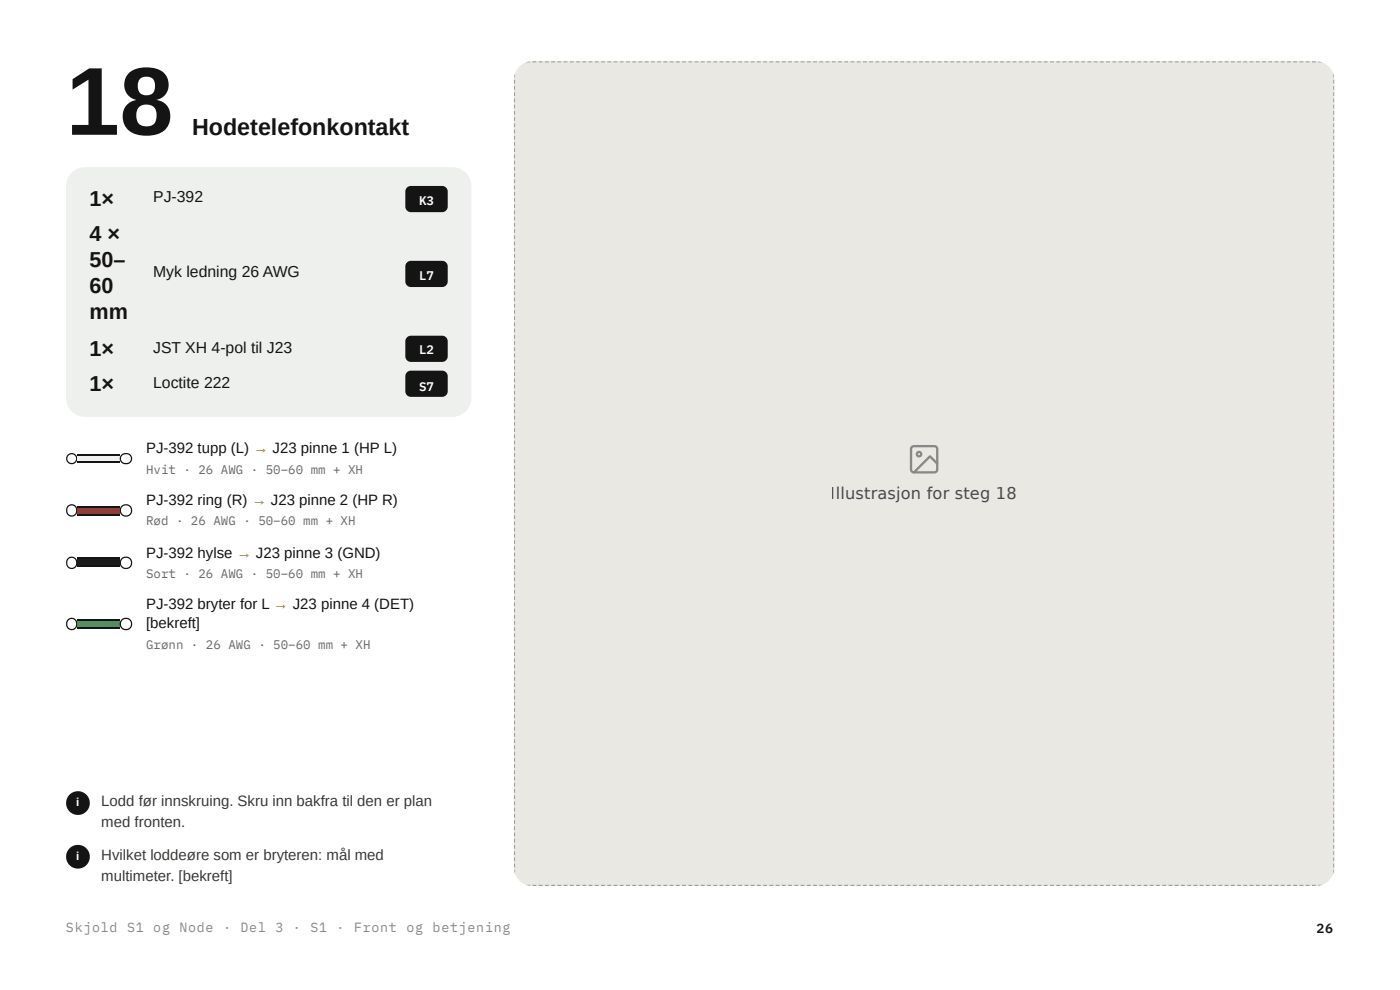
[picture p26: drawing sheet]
<svg xmlns="http://www.w3.org/2000/svg" width="297mm" height="210mm" viewBox="0 0 297 210" stroke-linecap="round" stroke-linejoin="round" font-family="sans-serif">
<defs><g id="words">
<text font-size="20.5" fill="#141415" x="14" y="28.6">18</text>
<text font-size="4.9" fill="#141415" x="40.8" y="28.6">Hodetelefonkontakt</text>
<g font-size="4.6" fill="#141415">
<text x="19" y="43.7">1×</text>
<text x="19" y="51.1">4 ×</text>
<text x="19" y="56.6">50–</text>
<text x="19" y="62.2">60</text>
<text x="19" y="67.7">mm</text>
<text x="19" y="75.4">1×</text>
<text x="19" y="82.8">1×</text>
</g>
<text font-size="3.4" fill="#141415" x="176.3" y="105.8">Illustrasjon for steg 18</text>
<g font-size="3.3" fill="#141415">
<text x="32.5" y="42.9">PJ-392</text>
<text x="32.5" y="58.7">Myk ledning 26 AWG</text>
<text x="32.5" y="74.9">JST XH 4-pol til J23</text>
<text x="32.5" y="82.3">Loctite 222</text>
</g>
<g font-size="3.2" fill="#141415">
<text x="31" y="96">PJ-392 tupp (L) → J23 pinne 1 (HP L)</text>
<text x="31" y="107.2">PJ-392 ring (R) → J23 pinne 2 (HP R)</text>
<text x="31" y="118.3">PJ-392 hylse → J23 pinne 3 (GND)</text>
<text x="31" y="129.1">PJ-392 bryter for L → J23 pinne 4 (DET)</text>
<text x="31" y="133.1">[bekreft]</text>
</g>
<g font-size="3.2" fill="#3a3a37">
<text x="21.5" y="170.9">Lodd før innskruing. Skru inn bakfra til den er plan</text>
<text x="21.5" y="175.4">med fronten.</text>
<text x="21.5" y="182.3">Hvilket loddeøre som er bryteren: mål med</text>
<text x="21.5" y="186.8">multimeter. [bekreft]</text>
</g>
<g font-size="2.8" fill="#8b8b86">
<text x="14" y="197.6">Skjold</text>
<text x="27" y="197.6">S1</text>
<text x="32.5" y="197.6">og</text>
<text x="38.1" y="197.6">Node</text>
<text x="47.3" y="197.6">·</text>
<text x="51" y="197.6">Del</text>
<text x="58.4" y="197.6">3</text>
<text x="62.2" y="197.6">·</text>
<text x="65.9" y="197.6">S1</text>
<text x="71.4" y="197.6">·</text>
<text x="75.1" y="197.6">Front</text>
<text x="86.2" y="197.6">og</text>
<text x="91.8" y="197.6">betjening</text>
</g>
<text font-size="2.8" fill="#141415" x="279.3" y="197.9">26</text>
<g font-size="2.6" fill="#fff">
<text x="88.9" y="43.4">K3</text>
<text x="88.9" y="59.3">L7</text>
<text x="88.9" y="75.1">L2</text>
<text x="88.9" y="82.8">S7</text>
</g>
<g font-size="2.6" fill="#6a6a65">
<text x="31" y="100.5">Hvit · 26 AWG · 50–60 mm + XH</text>
<text x="31" y="111.4">Rød · 26 AWG · 50–60 mm + XH</text>
<text x="31" y="122.5">Sort · 26 AWG · 50–60 mm + XH</text>
<text x="31" y="137.6">Grønn · 26 AWG · 50–60 mm + XH</text>
</g>
<g font-size="2.5" fill="#fff">
<text x="16.2" y="170.9">i</text>
<text x="16.2" y="182.3">i</text>
</g>
</g></defs>
<path d="M15.2 36.6l1.3-.8 1.5-.3h78a4 4 0 0 1 4 4v44.9a4 4 0 0 1-4 4h-78a4 4 0 0 1-4-4v-44.9l.3-1.6z" fill="#eef0ee"/>
<g fill="#141415">
<path d="M86.3 39.8l.9-.4h6.6a1.2 1.2 0 0 1 1.2 1.2v3.2a1.2 1.2 0 0 1-1.2 1.2h-6.6a1.2 1.2 0 0 1-1.2-1.2v-3.3z"/>
<path d="M86.3 55.6l.9-.3h6.6a1.2 1.2 0 0 1 1.2 1.2v3.2a1.2 1.2 0 0 1-1.2 1.2h-6.6a1.2 1.2 0 0 1-1.2-1.2v-3.4z"/>
<path d="M86.3 71.5l.9-.3h6.6a1.2 1.2 0 0 1 1.2 1.2v3.1a1.2 1.2 0 0 1-1.2 1.2h-6.6a1.2 1.2 0 0 1-1.2-1.2v-3.3z"/>
<path d="M86.3 78.9l.9-.3h6.6a1.2 1.2 0 0 1 1.2 1.2v3.1a1.2 1.2 0 0 1-1.2 1.2h-6.6a1.2 1.2 0 0 1-1.2-1.2v-3.3z"/>
</g>
<circle cx="15.2" cy="97.2" r="1.06" fill="#fff"/>
<circle cx="15.2" cy="97.2" r="1.06" fill="none" stroke="#141415" stroke-width=".26"/>
<path d="M16.4 96.3h9v1.9h-9z" fill="#f2f2ee"/>
<path d="M16.4 96.4h9M16.4 98h9" fill="none" stroke="#141415" stroke-width=".26"/>
<circle cx="26.7" cy="97.3" r="1.15" fill="#fff"/>
<circle cx="26.7" cy="97.3" r="1.15" fill="none" stroke="#141415" stroke-width=".26"/>
<path d="M14.5 107.3a1.11 1.11 0 0 1 1.5 .2 1.11 1.11 0 0 1-.1 1.5 1.11 1.11 0 0 1-1.6-.1 1.43 1.43 0 0 1 .2-1.6z" fill="#fff"/>
<path d="M14.5 107.3a1.11 1.11 0 0 1 1.5 .2 1.11 1.11 0 0 1-.1 1.5 1.11 1.11 0 0 1-1.6-.1 1.43 1.43 0 0 1 .2-1.6z" fill="none" stroke="#141415" stroke-width=".26"/>
<path d="M16.4 107.4h9v1.9h-9z" fill="#c8342b"/>
<path d="M16.4 107.6h9M16.4 109.1h9" fill="none" stroke="#141415" stroke-width=".26"/>
<circle cx="26.7" cy="108.2" r="1.21" fill="#fff"/>
<circle cx="26.7" cy="108.2" r="1.21" fill="none" stroke="#141415" stroke-width=".26"/>
<path d="M14.5 118.4a1.11 1.11 0 0 1 1.5 .2 1.11 1.11 0 0 1-.1 1.6 1.11 1.11 0 0 1-1.6-.2 1.43 1.43 0 0 1 .2-1.6z" fill="#fff"/>
<path d="M14.5 118.4a1.11 1.11 0 0 1 1.5 .2 1.11 1.11 0 0 1-.1 1.6 1.11 1.11 0 0 1-1.6-.2 1.43 1.43 0 0 1 .2-1.6z" fill="none" stroke="#141415" stroke-width=".26"/>
<path d="M16.4 118.3h9v1.8h-9z" fill="#1b1b1c"/>
<path d="M16.4 118.4h9M16.4 120h9" fill="none" stroke="#141415" stroke-width=".26"/>
<circle cx="26.7" cy="119.3" r="1.21" fill="#fff"/>
<circle cx="26.7" cy="119.3" r="1.21" fill="none" stroke="#141415" stroke-width=".26"/>
<path d="M14.5 131.4a1.11 1.11 0 0 1 1.5 .2 1.11 1.11 0 0 1-.1 1.5 1.11 1.11 0 0 1-1.6-.1 1.42 1.42 0 0 1 .2-1.6z" fill="#fff"/>
<path d="M14.5 131.4a1.11 1.11 0 0 1 1.5 .2 1.11 1.11 0 0 1-.1 1.5 1.11 1.11 0 0 1-1.6-.1 1.42 1.42 0 0 1 .2-1.6z" fill="none" stroke="#141415" stroke-width=".26"/>
<path d="M16.4 131.2h9v2.1h-9z" fill="#3a9a4c"/>
<path d="M16.4 131.4h9M16.4 133.2h9" fill="none" stroke="#141415" stroke-width=".26"/>
<circle cx="26.7" cy="132.3" r="1.21" fill="#fff"/>
<circle cx="26.7" cy="132.3" r="1.21" fill="none" stroke="#141415" stroke-width=".26"/>
<g fill="#141415">
<circle cx="16.5" cy="170.3" r="2.52"/>
<circle cx="16.5" cy="181.6" r="2.52"/>
</g>
<path d="M110.2 14.1l1.3-.8 1.5-.3h166.1a4 4 0 0 1 4 4v166.9a4 4 0 0 1-4 4h-166.1a4 4 0 0 1-4-4v-166.9l.3-1.6z" fill="#f3f1ec"/>
<g fill="none" stroke="#141415" stroke-width=".49">
<path d="M193.5 94.8l.4-.2h4.3a.62 .62 0 0 1 .6 .6v4.3a.62 .62 0 0 1-.6 .6h-4.3a.62 .62 0 0 1-.6-.6v-4.3zM198.8 98.3l-1.5-1.6-3.4 3.4"/>
<circle cx="195" cy="96.3" r=".46"/>
</g>
<g fill="#141415">
<path d="M109 13h.8v.2h-.8zM110.3 13h.8v.2h-.8zM111.7 13h.7v.2h-.7zM113 13h.8v.2h-.8zM114.3 13h.8v.2h-.8zM115.6 13h.8v.2h-.8zM116.9 13h.8v.2h-.8zM118.3 13h.8v.2h-.8zM119.6 13h.8v.2h-.8zM120.9 13h.8v.2h-.8zM122.2 13h.8v.2h-.8zM123.6 13h.8v.2h-.8zM124.9 13h.8v.2h-.8zM126.2 13h.8v.2h-.8zM127.5 13h.8v.2h-.8zM128.9 13h.7v.2h-.7zM130.2 13h.8v.2h-.8zM131.5 13h.8v.2h-.8zM132.8 13h.8v.2h-.8zM134.1 13h.8v.2h-.8zM135.5 13h.8v.2h-.8zM136.8 13h.8v.2h-.8zM138.1 13h.8v.2h-.8zM139.4 13h.8v.2h-.8zM140.8 13h.8v.2h-.8zM142.1 13h.8v.2h-.8zM143.4 13h.8v.2h-.8zM144.7 13h.8v.2h-.8zM146.1 13h.7v.2h-.7zM147.4 13h.8v.2h-.8zM148.7 13h.8v.2h-.8zM150 13h.8v.2h-.8zM151.3 13h.8v.2h-.8zM152.7 13h.8v.2h-.8zM154 13h.8v.2h-.8zM155.3 13h.8v.2h-.8zM156.6 13h.8v.2h-.8zM158 13h.8v.2h-.8zM159.3 13h.8v.2h-.8zM160.6 13h.8v.2h-.8zM161.9 13h.8v.2h-.8zM163.2 13h.8v.2h-.8zM164.6 13h.8v.2h-.8zM165.9 13h.8v.2h-.8zM167.2 13h.8v.2h-.8zM168.5 13h.8v.2h-.8zM169.9 13h.8v.2h-.8zM171.2 13h.8v.2h-.8zM172.5 13h.8v.2h-.8zM173.8 13h.8v.2h-.8zM175.2 13h.7v.2h-.7zM176.5 13h.8v.2h-.8zM177.8 13h.8v.2h-.8zM179.1 13h.8v.2h-.8zM180.4 13h.8v.2h-.8zM181.8 13h.8v.2h-.8zM183.1 13h.8v.2h-.8zM184.4 13h.8v.2h-.8zM185.7 13h.8v.2h-.8zM187.1 13h.8v.2h-.8zM188.4 13h.8v.2h-.8zM189.7 13h.8v.2h-.8zM191 13h.8v.2h-.8zM192.4 13h.7v.2h-.7zM193.7 13h.8v.2h-.8zM195 13h.8v.2h-.8zM196.3 13h.8v.2h-.8zM197.6 13h.8v.2h-.8zM199 13h.8v.2h-.8zM200.3 13h.8v.2h-.8zM201.6 13h.8v.2h-.8zM202.9 13h.8v.2h-.8zM204.3 13h.8v.2h-.8zM205.6 13h.8v.2h-.8zM206.9 13h.8v.2h-.8zM208.2 13h.8v.2h-.8zM209.5 13h.8v.2h-.8zM210.9 13h.8v.2h-.8zM212.2 13h.8v.2h-.8zM213.5 13h.8v.2h-.8zM214.8 13h.8v.2h-.8zM216.2 13h.8v.2h-.8zM217.5 13h.8v.2h-.8zM218.8 13h.8v.2h-.8zM220.1 13h.8v.2h-.8zM221.5 13h.7v.2h-.7zM222.8 13h.8v.2h-.8zM224.1 13h.8v.2h-.8zM225.4 13h.8v.2h-.8zM226.7 13h.8v.2h-.8zM228.1 13h.8v.2h-.8zM229.4 13h.8v.2h-.8zM230.7 13h.8v.2h-.8zM232 13h.8v.2h-.8zM233.4 13h.8v.2h-.8zM234.7 13h.8v.2h-.8zM236 13h.8v.2h-.8zM237.3 13h.8v.2h-.8zM238.7 13h.7v.2h-.7zM240 13h.8v.2h-.8zM241.3 13h.8v.2h-.8zM242.6 13h.8v.2h-.8zM243.9 13h.8v.2h-.8zM245.3 13h.8v.2h-.8zM246.6 13h.8v.2h-.8zM247.9 13h.8v.2h-.8zM249.2 13h.8v.2h-.8zM250.6 13h.8v.2h-.8zM251.9 13h.8v.2h-.8zM253.2 13h.8v.2h-.8zM254.5 13h.8v.2h-.8zM255.9 13h.7v.2h-.7zM257.2 13h.8v.2h-.8zM258.5 13h.8v.2h-.8zM259.8 13h.8v.2h-.8zM261.1 13h.8v.2h-.8zM262.5 13h.8v.2h-.8zM263.8 13h.8v.2h-.8zM265.1 13h.8v.2h-.8zM266.4 13h.8v.2h-.8zM267.8 13h.8v.2h-.8zM269.1 13h.8v.2h-.8zM270.4 13h.8v.2h-.8zM271.7 13h.8v.2h-.8zM273 13h.8v.2h-.8zM274.4 13h.8v.2h-.8zM275.7 13h.8v.2h-.8zM277 13h.8v.2h-.8zM278.3 13h.8v.2h-.8zM279.7 13h.8v.2h-.8zM281 13h.8v.2h-.8zM282.3 13h.8v.2h-.8z"/>
<path d="M109 187.6h.8v.3h-.8zM110.3 187.6h.8v.3h-.8zM111.7 187.6h.7v.3h-.7zM113 187.6h.8v.3h-.8zM114.3 187.6h.8v.3h-.8zM115.6 187.6h.8v.3h-.8zM116.9 187.6h.8v.3h-.8zM118.3 187.6h.8v.3h-.8zM119.6 187.6h.8v.3h-.8zM120.9 187.6h.8v.3h-.8zM122.2 187.6h.8v.3h-.8zM123.6 187.6h.8v.3h-.8zM124.9 187.6h.8v.3h-.8zM126.2 187.6h.8v.3h-.8zM127.5 187.6h.8v.3h-.8zM128.9 187.6h.7v.3h-.7zM130.2 187.6h.8v.3h-.8zM131.5 187.6h.8v.3h-.8zM132.8 187.6h.8v.3h-.8zM134.1 187.6h.8v.3h-.8zM135.5 187.6h.8v.3h-.8zM136.8 187.6h.8v.3h-.8zM138.1 187.6h.8v.3h-.8zM139.4 187.6h.8v.3h-.8zM140.8 187.6h.8v.3h-.8zM142.1 187.6h.8v.3h-.8zM143.4 187.6h.8v.3h-.8zM144.7 187.6h.8v.3h-.8zM146.1 187.6h.7v.3h-.7zM147.4 187.6h.8v.3h-.8zM148.7 187.6h.8v.3h-.8zM150 187.6h.8v.3h-.8zM151.3 187.6h.8v.3h-.8zM152.7 187.6h.8v.3h-.8zM154 187.6h.8v.3h-.8zM155.3 187.6h.8v.3h-.8zM156.6 187.6h.8v.3h-.8zM158 187.6h.8v.3h-.8zM159.3 187.6h.8v.3h-.8zM160.6 187.6h.8v.3h-.8zM161.9 187.6h.8v.3h-.8zM163.2 187.6h.8v.3h-.8zM164.6 187.6h.8v.3h-.8zM165.9 187.6h.8v.3h-.8zM167.2 187.6h.8v.3h-.8zM168.5 187.6h.8v.3h-.8zM169.9 187.6h.8v.3h-.8zM171.2 187.6h.8v.3h-.8zM172.5 187.6h.8v.3h-.8zM173.8 187.6h.8v.3h-.8zM175.2 187.6h.7v.3h-.7zM176.5 187.6h.8v.3h-.8zM177.8 187.6h.8v.3h-.8zM179.1 187.6h.8v.3h-.8zM180.4 187.6h.8v.3h-.8zM181.8 187.6h.8v.3h-.8zM183.1 187.6h.8v.3h-.8zM184.4 187.6h.8v.3h-.8zM185.7 187.6h.8v.3h-.8zM187.1 187.6h.8v.3h-.8zM188.4 187.6h.8v.3h-.8zM189.7 187.6h.8v.3h-.8zM191 187.6h.8v.3h-.8zM192.4 187.6h.7v.3h-.7zM193.7 187.6h.8v.3h-.8zM195 187.6h.8v.3h-.8zM196.3 187.6h.8v.3h-.8zM197.6 187.6h.8v.3h-.8zM199 187.6h.8v.3h-.8zM200.3 187.6h.8v.3h-.8zM201.6 187.6h.8v.3h-.8zM202.9 187.6h.8v.3h-.8zM204.3 187.6h.8v.3h-.8zM205.6 187.6h.8v.3h-.8zM206.9 187.6h.8v.3h-.8zM208.2 187.6h.8v.3h-.8zM209.5 187.6h.8v.3h-.8zM210.9 187.6h.8v.3h-.8zM212.2 187.6h.8v.3h-.8zM213.5 187.6h.8v.3h-.8zM214.8 187.6h.8v.3h-.8zM216.2 187.6h.8v.3h-.8zM217.5 187.6h.8v.3h-.8zM218.8 187.6h.8v.3h-.8zM220.1 187.6h.8v.3h-.8zM221.5 187.6h.7v.3h-.7zM222.8 187.6h.8v.3h-.8zM224.1 187.6h.8v.3h-.8zM225.4 187.6h.8v.3h-.8zM226.7 187.6h.8v.3h-.8zM228.1 187.6h.8v.3h-.8zM229.4 187.6h.8v.3h-.8zM230.7 187.6h.8v.3h-.8zM232 187.6h.8v.3h-.8zM233.4 187.6h.8v.3h-.8zM234.7 187.6h.8v.3h-.8zM236 187.6h.8v.3h-.8zM237.3 187.6h.8v.3h-.8zM238.7 187.6h.7v.3h-.7zM240 187.6h.8v.3h-.8zM241.3 187.6h.8v.3h-.8zM242.6 187.6h.8v.3h-.8zM243.9 187.6h.8v.3h-.8zM245.3 187.6h.8v.3h-.8zM246.6 187.6h.8v.3h-.8zM247.9 187.6h.8v.3h-.8zM249.2 187.6h.8v.3h-.8zM250.6 187.6h.8v.3h-.8zM251.9 187.6h.8v.3h-.8zM253.2 187.6h.8v.3h-.8zM254.5 187.6h.8v.3h-.8zM255.9 187.6h.7v.3h-.7zM257.2 187.6h.8v.3h-.8zM258.5 187.6h.8v.3h-.8zM259.8 187.6h.8v.3h-.8zM261.1 187.6h.8v.3h-.8zM262.5 187.6h.8v.3h-.8zM263.8 187.6h.8v.3h-.8zM265.1 187.6h.8v.3h-.8zM266.4 187.6h.8v.3h-.8zM267.8 187.6h.8v.3h-.8zM269.1 187.6h.8v.3h-.8zM270.4 187.6h.8v.3h-.8zM271.7 187.6h.8v.3h-.8zM273 187.6h.8v.3h-.8zM274.4 187.6h.8v.3h-.8zM275.7 187.6h.8v.3h-.8zM277 187.6h.8v.3h-.8zM278.3 187.6h.8v.3h-.8zM279.7 187.6h.8v.3h-.8zM281 187.6h.8v.3h-.8zM282.3 187.6h.8v.3h-.8z"/>
<path d="M282.8 13h.3v.8h-.3zM282.8 14.3h.3v.8h-.3zM282.8 15.6h.3v.8h-.3zM282.8 16.9h.3v.8h-.3zM282.8 18.2h.3v.8h-.3zM282.8 19.6h.3v.8h-.3zM282.8 20.9h.3v.8h-.3zM282.8 22.2h.3v.8h-.3zM282.8 23.5h.3v.8h-.3zM282.8 24.8h.3v.8h-.3zM282.8 26.2h.3v.7h-.3zM282.8 27.5h.3v.8h-.3zM282.8 28.8h.3v.8h-.3zM282.8 30.1h.3v.8h-.3zM282.8 31.4h.3v.8h-.3zM282.8 32.7h.3v.8h-.3zM282.8 34.1h.3v.8h-.3zM282.8 35.4h.3v.8h-.3zM282.8 36.7h.3v.8h-.3zM282.8 38h.3v.8h-.3zM282.8 39.3h.3v.8h-.3zM282.8 40.7h.3v.8h-.3zM282.8 42h.3v.8h-.3zM282.8 43.3h.3v.8h-.3zM282.8 44.6h.3v.8h-.3zM282.8 45.9h.3v.8h-.3zM282.8 47.3h.3v.7h-.3zM282.8 48.6h.3v.8h-.3zM282.8 49.9h.3v.8h-.3zM282.8 51.2h.3v.8h-.3zM282.8 52.5h.3v.8h-.3zM282.8 53.9h.3v.7h-.3zM282.8 55.2h.3v.8h-.3zM282.8 56.5h.3v.8h-.3zM282.8 57.8h.3v.8h-.3zM282.8 59.1h.3v.8h-.3zM282.8 60.4h.3v.8h-.3zM282.8 61.8h.3v.8h-.3zM282.8 63.1h.3v.8h-.3zM282.8 64.4h.3v.8h-.3zM282.8 65.7h.3v.8h-.3zM282.8 67h.3v.8h-.3zM282.8 68.4h.3v.8h-.3zM282.8 69.7h.3v.8h-.3zM282.8 71h.3v.8h-.3zM282.8 72.3h.3v.8h-.3zM282.8 73.6h.3v.8h-.3zM282.8 75h.3v.7h-.3zM282.8 76.3h.3v.8h-.3zM282.8 77.6h.3v.8h-.3zM282.8 78.9h.3v.8h-.3zM282.8 80.2h.3v.8h-.3zM282.8 81.5h.3v.8h-.3zM282.8 82.9h.3v.8h-.3zM282.8 84.2h.3v.8h-.3zM282.8 85.5h.3v.8h-.3zM282.8 86.8h.3v.8h-.3zM282.8 88.1h.3v.8h-.3zM282.8 89.5h.3v.8h-.3zM282.8 90.8h.3v.8h-.3zM282.8 92.1h.3v.8h-.3zM282.8 93.4h.3v.8h-.3zM282.8 94.7h.3v.8h-.3zM282.8 96.1h.3v.7h-.3zM282.8 97.4h.3v.8h-.3zM282.8 98.7h.3v.8h-.3zM282.8 100h.3v.8h-.3zM282.8 101.3h.3v.8h-.3zM282.8 102.7h.3v.7h-.3zM282.8 104h.3v.8h-.3zM282.8 105.3h.3v.8h-.3zM282.8 106.6h.3v.8h-.3zM282.8 107.9h.3v.8h-.3zM282.8 109.2h.3v.8h-.3zM282.8 110.6h.3v.8h-.3zM282.8 111.9h.3v.8h-.3zM282.8 113.2h.3v.8h-.3zM282.8 114.5h.3v.8h-.3zM282.8 115.8h.3v.8h-.3zM282.8 117.2h.3v.8h-.3zM282.8 118.5h.3v.8h-.3zM282.8 119.8h.3v.8h-.3zM282.8 121.1h.3v.8h-.3zM282.8 122.4h.3v.8h-.3zM282.8 123.8h.3v.7h-.3zM282.8 125.1h.3v.8h-.3zM282.8 126.4h.3v.8h-.3zM282.8 127.7h.3v.8h-.3zM282.8 129h.3v.8h-.3zM282.8 130.3h.3v.8h-.3zM282.8 131.7h.3v.8h-.3zM282.8 133h.3v.8h-.3zM282.8 134.3h.3v.8h-.3zM282.8 135.6h.3v.8h-.3zM282.8 136.9h.3v.8h-.3zM282.8 138.3h.3v.8h-.3zM282.8 139.6h.3v.8h-.3zM282.8 140.9h.3v.8h-.3zM282.8 142.2h.3v.8h-.3zM282.8 143.5h.3v.8h-.3zM282.8 144.9h.3v.7h-.3zM282.8 146.2h.3v.8h-.3zM282.8 147.5h.3v.8h-.3zM282.8 148.8h.3v.8h-.3zM282.8 150.1h.3v.8h-.3zM282.8 151.4h.3v.8h-.3zM282.8 152.8h.3v.8h-.3zM282.8 154.1h.3v.8h-.3zM282.8 155.4h.3v.8h-.3zM282.8 156.7h.3v.8h-.3zM282.8 158h.3v.8h-.3zM282.8 159.4h.3v.8h-.3zM282.8 160.7h.3v.8h-.3zM282.8 162h.3v.8h-.3zM282.8 163.3h.3v.8h-.3zM282.8 164.6h.3v.8h-.3zM282.8 166h.3v.8h-.3zM282.8 167.3h.3v.8h-.3zM282.8 168.6h.3v.8h-.3zM282.8 169.9h.3v.8h-.3zM282.8 171.2h.3v.8h-.3zM282.8 172.6h.3v.7h-.3zM282.8 173.9h.3v.8h-.3zM282.8 175.2h.3v.8h-.3zM282.8 176.5h.3v.8h-.3zM282.8 177.8h.3v.8h-.3zM282.8 179.1h.3v.8h-.3zM282.8 180.5h.3v.8h-.3zM282.8 181.8h.3v.8h-.3zM282.8 183.1h.3v.8h-.3zM282.8 184.4h.3v.8h-.3zM282.8 185.7h.3v.8h-.3zM282.8 187.1h.3v.8h-.3z"/>
<path d="M109 13h.3v.8h-.3zM109 14.3h.3v.8h-.3zM109 15.6h.3v.8h-.3zM109 16.9h.3v.8h-.3zM109 18.2h.3v.8h-.3zM109 19.6h.3v.8h-.3zM109 20.9h.3v.8h-.3zM109 22.2h.3v.8h-.3zM109 23.5h.3v.8h-.3zM109 24.8h.3v.8h-.3zM109 26.2h.3v.7h-.3zM109 27.5h.3v.8h-.3zM109 28.8h.3v.8h-.3zM109 30.1h.3v.8h-.3zM109 31.4h.3v.8h-.3zM109 32.7h.3v.8h-.3zM109 34.1h.3v.8h-.3zM109 35.4h.3v.8h-.3zM109 36.7h.3v.8h-.3zM109 38h.3v.8h-.3zM109 39.3h.3v.8h-.3zM109 40.7h.3v.8h-.3zM109 42h.3v.8h-.3zM109 43.3h.3v.8h-.3zM109 44.6h.3v.8h-.3zM109 45.9h.3v.8h-.3zM109 47.3h.3v.7h-.3zM109 48.6h.3v.8h-.3zM109 49.9h.3v.8h-.3zM109 51.2h.3v.8h-.3zM109 52.5h.3v.8h-.3zM109 53.9h.3v.7h-.3zM109 55.2h.3v.8h-.3zM109 56.5h.3v.8h-.3zM109 57.8h.3v.8h-.3zM109 59.1h.3v.8h-.3zM109 60.4h.3v.8h-.3zM109 61.8h.3v.8h-.3zM109 63.1h.3v.8h-.3zM109 64.4h.3v.8h-.3zM109 65.7h.3v.8h-.3zM109 67h.3v.8h-.3zM109 68.4h.3v.8h-.3zM109 69.7h.3v.8h-.3zM109 71h.3v.8h-.3zM109 72.3h.3v.8h-.3zM109 73.6h.3v.8h-.3zM109 75h.3v.7h-.3zM109 76.3h.3v.8h-.3zM109 77.6h.3v.8h-.3zM109 78.9h.3v.8h-.3zM109 80.2h.3v.8h-.3zM109 81.5h.3v.8h-.3zM109 82.9h.3v.8h-.3zM109 84.2h.3v.8h-.3zM109 85.5h.3v.8h-.3zM109 86.8h.3v.8h-.3zM109 88.1h.3v.8h-.3zM109 89.5h.3v.8h-.3zM109 90.8h.3v.8h-.3zM109 92.1h.3v.8h-.3zM109 93.4h.3v.8h-.3zM109 94.7h.3v.8h-.3zM109 96.1h.3v.7h-.3zM109 97.4h.3v.8h-.3zM109 98.7h.3v.8h-.3zM109 100h.3v.8h-.3zM109 101.3h.3v.8h-.3zM109 102.7h.3v.7h-.3zM109 104h.3v.8h-.3zM109 105.3h.3v.8h-.3zM109 106.6h.3v.8h-.3zM109 107.9h.3v.8h-.3zM109 109.2h.3v.8h-.3zM109 110.6h.3v.8h-.3zM109 111.9h.3v.8h-.3zM109 113.2h.3v.8h-.3zM109 114.5h.3v.8h-.3zM109 115.8h.3v.8h-.3zM109 117.2h.3v.8h-.3zM109 118.5h.3v.8h-.3zM109 119.8h.3v.8h-.3zM109 121.1h.3v.8h-.3zM109 122.4h.3v.8h-.3zM109 123.8h.3v.7h-.3zM109 125.1h.3v.8h-.3zM109 126.4h.3v.8h-.3zM109 127.7h.3v.8h-.3zM109 129h.3v.8h-.3zM109 130.3h.3v.8h-.3zM109 131.7h.3v.8h-.3zM109 133h.3v.8h-.3zM109 134.3h.3v.8h-.3zM109 135.6h.3v.8h-.3zM109 136.9h.3v.8h-.3zM109 138.3h.3v.8h-.3zM109 139.6h.3v.8h-.3zM109 140.9h.3v.8h-.3zM109 142.2h.3v.8h-.3zM109 143.5h.3v.8h-.3zM109 144.9h.3v.7h-.3zM109 146.2h.3v.8h-.3zM109 147.5h.3v.8h-.3zM109 148.8h.3v.8h-.3zM109 150.1h.3v.8h-.3zM109 151.4h.3v.8h-.3zM109 152.8h.3v.8h-.3zM109 154.1h.3v.8h-.3zM109 155.4h.3v.8h-.3zM109 156.7h.3v.8h-.3zM109 158h.3v.8h-.3zM109 159.4h.3v.8h-.3zM109 160.7h.3v.8h-.3zM109 162h.3v.8h-.3zM109 163.3h.3v.8h-.3zM109 164.6h.3v.8h-.3zM109 166h.3v.8h-.3zM109 167.3h.3v.8h-.3zM109 168.6h.3v.8h-.3zM109 169.9h.3v.8h-.3zM109 171.2h.3v.8h-.3zM109 172.6h.3v.7h-.3zM109 173.9h.3v.8h-.3zM109 175.2h.3v.8h-.3zM109 176.5h.3v.8h-.3zM109 177.8h.3v.8h-.3zM109 179.1h.3v.8h-.3zM109 180.5h.3v.8h-.3zM109 181.8h.3v.8h-.3zM109 183.1h.3v.8h-.3zM109 184.4h.3v.8h-.3zM109 185.7h.3v.8h-.3zM109 187.1h.3v.8h-.3z"/>
</g>
<use href="#words"/>
</svg>
